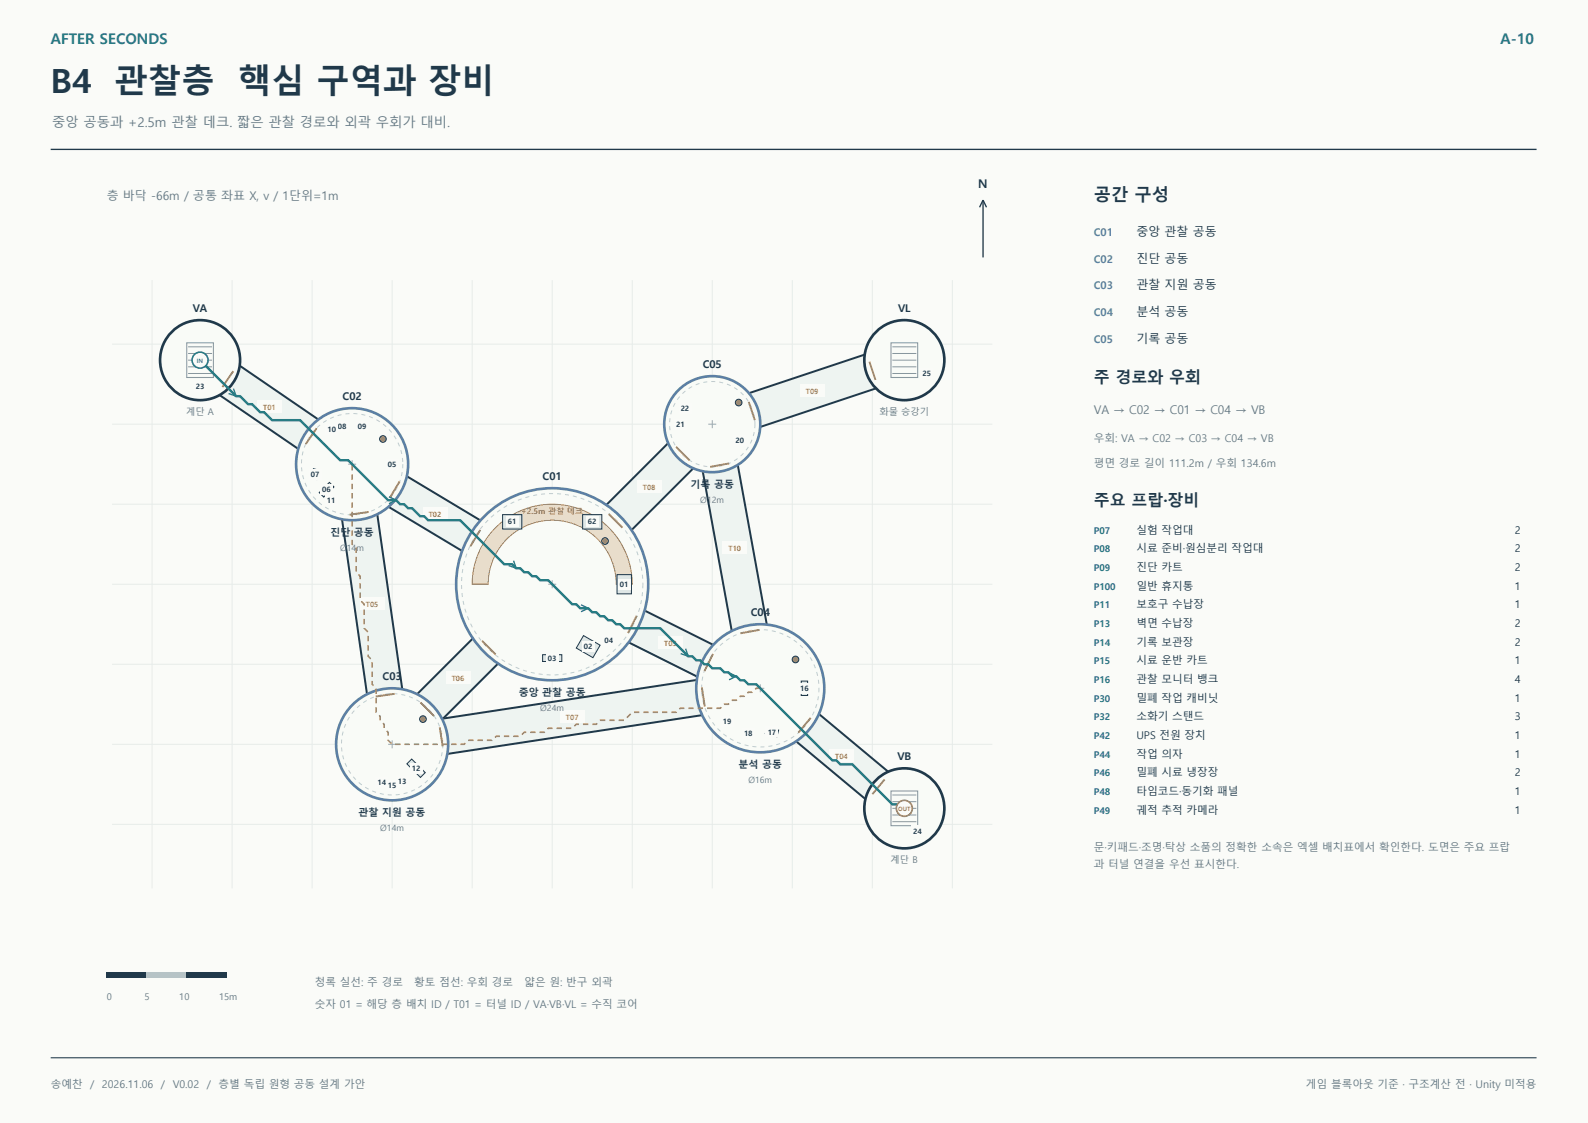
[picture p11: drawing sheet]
<svg xmlns="http://www.w3.org/2000/svg" width="420mm" height="297mm" viewBox="0 0 420 297" stroke-linecap="round" stroke-linejoin="round" font-family="sans-serif">
<defs><g id="words">
<g font-size="8.8" fill="#20394a">
<text x="13.4" y="24.7">B4</text>
<text x="30.3" y="24.7">관찰층</text>
<text x="63" y="24.7">핵심 구역과 장비</text>
</g>
<text font-size="4.6" fill="#20394a" x="289.3" y="53.3">공간 구성</text>
<g font-size="4.2" fill="#20394a">
<text x="289.3" y="101.2">주 경로와 우회</text>
<text x="289.3" y="133.7">주요 프랍·장비</text>
</g>
<g font-size="3.9" fill="#267b83">
<text x="13.4" y="11.6">AFTER SECONDS</text>
<text x="396.9" y="11.6">A-10</text>
</g>
<text font-size="3.5" fill="#667983" x="13.8" y="33.5">중앙 공동과 +2.5m 관찰 데크. 짧은 관찰 경로와 외곽 우회가 대비.</text>
<g font-size="3.2" fill="#667983">
<text x="28.2" y="52.9">층 바닥 -66m / 공통 좌표 X, v / 1단위=1m</text>
<text x="289.3" y="109.4">VA → C02 → C01 → C04 → VB</text>
</g>
<g font-size="3.2" fill="#20394a">
<text x="258.7" y="49.7">N</text>
<text x="300.6" y="62.4">중앙 관찰 공동</text>
<text x="300.6" y="69.5">진단 공동</text>
<text x="300.6" y="76.6">관찰 지원 공동</text>
<text x="300.6" y="83.6">분석 공동</text>
<text x="300.6" y="90.7">기록 공동</text>
</g>
<g font-size="2.8" fill="#5c7fa5">
<text x="289.3" y="62.4">C01</text>
<text x="289.3" y="69.5">C02</text>
<text x="289.3" y="76.6">C03</text>
<text x="289.3" y="83.6">C04</text>
<text x="289.3" y="90.7">C05</text>
</g>
<g font-size="2.8" fill="#20394a">
<text x="51" y="82.5">VA</text>
<text x="237.5" y="82.5">VL</text>
<text x="185.8" y="97.4">C05</text>
<text x="90.6" y="105.8">C02</text>
<text x="143.5" y="127">C01</text>
<text x="300.6" y="141.1">실험 작업대</text>
<text x="400.6" y="141.1">2</text>
<text x="300.6" y="146">시료 준비·원심분리 작업대</text>
<text x="400.6" y="146">2</text>
<text x="300.6" y="151">진단 카트</text>
<text x="300.6" y="155.9">일반 휴지통</text>
<text x="400.6" y="151">2</text>
<text x="400.6" y="155.9">1</text>
<text x="300.6" y="160.9">보호구 수납장</text>
<text x="400.6" y="160.9">1</text>
<text x="198.5" y="163">C04</text>
<text x="300.6" y="165.8">벽면 수납장</text>
<text x="400.6" y="165.8">2</text>
<text x="300.6" y="170.7">기록 보관장</text>
<text x="400.6" y="170.7">2</text>
<text x="101.2" y="179.9">C03</text>
<text x="300.6" y="175.7">시료 운반 카트</text>
<text x="400.6" y="175.7">1</text>
<text x="300.6" y="180.6">관찰 모니터 뱅크</text>
<text x="300.6" y="185.6">밀폐 작업 캐비닛</text>
<text x="400.6" y="180.6">4</text>
<text x="400.6" y="185.6">1</text>
<text x="300.6" y="190.5">소화기 스탠드</text>
<text x="400.6" y="190.5">3</text>
<text x="300.6" y="195.4">UPS 전원 장치</text>
<text x="400.6" y="195.4">1</text>
<text x="237.3" y="201.1">VB</text>
<text x="300.6" y="200.4">작업 의자</text>
<text x="400.6" y="200.4">1</text>
<text x="300.6" y="205.3">밀폐 시료 냉장장</text>
<text x="400.6" y="205.3">2</text>
<text x="300.6" y="210.3">타임코드·동기화 패널</text>
<text x="300.6" y="215.2">궤적 추적 카메라</text>
<text x="400.6" y="210.3">1</text>
<text x="400.6" y="215.2">1</text>
</g>
<g font-size="2.8" fill="#667983">
<text x="289.3" y="116.8">우회: VA → C02 → C03 → C04 → VB</text>
<text x="289.3" y="123.5">평면 경로 길이 111.2m / 우회 134.6m</text>
<text x="289.3" y="225.1">문·키패드·조명·탁상 소품의 정확한 소속은 엑셀 배치표에서 확인한다. 도면은 주요 프랍</text>
<text x="289.3" y="229.7">과 터널 연결을 우선 표시한다.</text>
<text x="83.3" y="260.7">청록 실선: 주 경로</text>
<text x="109.6" y="260.7">황토 점선: 우회 경로</text>
<text x="138.7" y="260.7">얇은 원: 반구 외곽</text>
<text x="83.3" y="266.7">숫자 01 = 해당 층 배치 ID / T01 = 터널 ID / VA·VB·VL = 수직 코어</text>
<text x="13.4" y="287.9">송예찬</text>
<text x="23.9" y="287.9">/ 2026.11.06</text>
<text x="42.6" y="287.9">/ V0.02</text>
<text x="54.7" y="287.9">/ 층별 독립 원형 공동 설계 가안</text>
<text x="345.4" y="287.9">게임 블록아웃 기준 · 구조계산 전 · Unity 미적용</text>
</g>
<g font-size="2.6" fill="#20394a">
<text x="182.6" y="129.1">기록 공동</text>
<text x="87.4" y="141.8">진단 공동</text>
<text x="137.2" y="184.1">중앙 관찰 공동</text>
<text x="195.3" y="203.2">분석 공동</text>
<text x="94.8" y="215.9">관찰 지원 공동</text>
</g>
<g font-size="2.5" fill="#667983">
<text x="49.2" y="109.7">계단 A</text>
<text x="232.6" y="109.7">화물 승강기</text>
<text x="235.6" y="228.2">계단 B</text>
<text x="28.2" y="264.6">0</text>
<text x="38.2" y="264.6">5</text>
<text x="47.4" y="264.6">10</text>
<text x="57.9" y="264.6">15m</text>
</g>
<g font-size="2.5" fill="#267b83">
<text x="289.3" y="141.1">P07</text>
<text x="289.3" y="146">P08</text>
<text x="289.3" y="151">P09</text>
<text x="289.3" y="155.9">P100</text>
<text x="289.3" y="160.9">P11</text>
<text x="289.3" y="165.8">P13</text>
<text x="289.3" y="170.7">P14</text>
<text x="289.3" y="175.7">P15</text>
<text x="289.3" y="180.6">P16</text>
<text x="289.3" y="185.6">P30</text>
<text x="289.3" y="190.5">P32</text>
<text x="289.3" y="195.4">P42</text>
<text x="289.3" y="200.4">P44</text>
<text x="289.3" y="205.3">P46</text>
<text x="289.3" y="210.3">P48</text>
<text x="289.3" y="215.2">P49</text>
</g>
<g font-size="2.3" fill="#667983">
<text x="185.2" y="133">Ø12m</text>
<text x="90" y="145.7">Ø14m</text>
<text x="142.9" y="188">Ø24m</text>
<text x="197.9" y="207.1">Ø16m</text>
<text x="100.6" y="219.8">Ø14m</text>
</g>
<text font-size="2.1" fill="#ac8051" x="137.8" y="135.9">+2.5m 관찰 데크</text>
<g font-size="1.9" fill="#20394a">
<text x="244" y="99.4">25</text>
<text x="51.8" y="102.8">23</text>
<text x="89.4" y="113.6">08</text>
<text x="94.7" y="113.5">09</text>
<text x="178.8" y="112.9">21</text>
<text x="180" y="108.7">22</text>
<text x="86.6" y="114.2">10</text>
<text x="194.6" y="117.1">20</text>
<text x="102.6" y="123.5">05</text>
<text x="82.2" y="126.1">07</text>
<text x="85.3" y="130.2">06</text>
<text x="86.5" y="133.1">11</text>
<text x="134.3" y="138.7">61</text>
<text x="155.5" y="138.7">62</text>
<text x="164" y="155.2">01</text>
<text x="154.5" y="171.7">02</text>
<text x="159.9" y="170.2">04</text>
<text x="144.9" y="174.8">03</text>
<text x="211.6" y="182.7">16</text>
<text x="191.2" y="191.5">19</text>
<text x="196.8" y="194.6">18</text>
<text x="203" y="194.3">17</text>
<text x="108.9" y="203.9">12</text>
<text x="99.9" y="207.7">14</text>
<text x="102.6" y="208.4">15</text>
<text x="105.2" y="207.5">13</text>
<text x="241.5" y="220.5">24</text>
</g>
<g font-size="1.9" fill="#ac8051">
<text x="213.1" y="104.1">T09</text>
<text x="69.6" y="108.5">T01</text>
<text x="170" y="129.6">T08</text>
<text x="113.4" y="136.6">T02</text>
<text x="192.7" y="145.7">T10</text>
<text x="96.8" y="160.5">T05</text>
<text x="175.7" y="170.9">T03</text>
<text x="119.5" y="180.1">T06</text>
<text x="149.7" y="190.3">T07</text>
<text x="220.9" y="200.6">T04</text>
</g>
<text font-size="1.6" fill="#267b83" x="52.1" y="96">IN</text>
<text font-size="1.6" fill="#a85d61" x="237.6" y="214.5">OUT</text>
</g></defs>
<path d="M0 0h420v297h-420z" fill-rule="evenodd" fill="#fafbf8"/>
<path d="M13.4 39.5h393" fill="none" stroke="#20394a" stroke-width=".35"/>
<path d="M13.4 279.8h393" fill="none" stroke="#20394a" stroke-width=".28"/>
<g fill="none" stroke="#e7ece9" stroke-width=".26">
<path d="M40.2 74.1v160.9M61.4 74.1v160.9M82.5 74.1v160.9M103.7 74.1v160.9M124.9 74.1v160.9M146 74.1v160.9M167.2 74.1v160.9M188.4 74.1v160.9M209.5 74.1v160.9M230.7 74.1v160.9M251.9 74.1v160.9M29.6 91h232.9"/>
<path d="M29.6 112.2h232.9M29.6 133.3h232.9M29.6 154.5h232.9M29.6 175.7h232.9M29.6 196.8h232.9M29.6 218h232.9"/>
</g>
<path d="M230.7 98.1l-31.9 10.6M60.3 100.3l22 15.1M180.6 120l-17.8 17.8M95 135.8l6.9 48.1M104.4 129.5l21.3 12.8M190.4 123l8 44M129.3 171.3l-16.3 16.3M167.3 165.1l20.2 10.1M186 184.3l-69.3 10.6M212.8 191.8l19.6 16.3" fill="none" stroke="#20394a" stroke-width="9.9" stroke-linecap="butt"/>
<path d="M230.7 98.1l-31.9 10.6M60.3 100.3l22 15.1M180.6 120l-17.8 17.8M95 135.8l6.9 48.1M104.4 129.5l21.3 12.8M190.4 123l8 44M129.3 171.3l-16.3 16.3M167.3 165.1l20.2 10.1M186 184.3l-69.3 10.6M212.8 191.8l19.6 16.3" fill="none" stroke="#eef4f1" stroke-width="8.9" stroke-linecap="butt"/>
<circle cx="146" cy="154.5" r="25.4" fill="#f9fbf7" stroke="#5c7fa5" stroke-width=".71" stroke-linecap="butt"/>
<path d="M170 154.5a24 24 0 0 1-35.5 21.1 24 24 0 0 1-1.4-41.3 24 24 0 0 1 36.9 18.5v1.7" fill="none" stroke="#bdd1cb" stroke-width=".26" stroke-dasharray="1.1 1.1" stroke-linecap="butt"/>
<path d="M145 154.5h2.1M146 153.5v2.1" fill="none" stroke="#9bafaa" stroke-width=".26"/>
<circle cx="93.1" cy="122.8" r="14.8" fill="#f9fbf7" stroke="#5c7fa5" stroke-width=".71" stroke-linecap="butt"/>
<path d="M106.5 122.8a13.4 13.4 0 0 1-19.8 11.7 13.4 13.4 0 0 1-.8-23 13.4 13.4 0 0 1 20.6 10.3v1" fill="none" stroke="#bdd1cb" stroke-width=".26" stroke-dasharray="1.1 1.1" stroke-linecap="butt"/>
<path d="M92.1 122.8h2.1M93.1 121.7v2.1" fill="none" stroke="#9bafaa" stroke-width=".26"/>
<circle cx="103.7" cy="196.8" r="14.8" fill="#f9fbf7" stroke="#5c7fa5" stroke-width=".71" stroke-linecap="butt"/>
<path d="M117.1 196.8a13.4 13.4 0 0 1-19.8 11.8 13.4 13.4 0 0 1-.8-23 13.4 13.4 0 0 1 20.6 10.3v.9" fill="none" stroke="#bdd1cb" stroke-width=".26" stroke-dasharray="1.1 1.1" stroke-linecap="butt"/>
<path d="M102.7 196.8h2.1M103.7 195.8v2.1" fill="none" stroke="#9bafaa" stroke-width=".26"/>
<circle cx="201.1" cy="182" r="16.9" fill="#f9fbf7" stroke="#5c7fa5" stroke-width=".71" stroke-linecap="butt"/>
<path d="M216.6 182a15.5 15.5 0 0 1-23 13.7 15.5 15.5 0 0 1-.9-26.7 15.5 15.5 0 0 1 23.9 12v1" fill="none" stroke="#bdd1cb" stroke-width=".26" stroke-dasharray="1.1 1.1" stroke-linecap="butt"/>
<path d="M200 182h2.1M201.1 181v2.1" fill="none" stroke="#9bafaa" stroke-width=".26"/>
<circle cx="188.4" cy="112.2" r="12.7" fill="#f9fbf7" stroke="#5c7fa5" stroke-width=".71" stroke-linecap="butt"/>
<path d="M199.7 112.2a11.3 11.3 0 0 1-16.7 9.9 11.3 11.3 0 0 1-.7-19.4 11.3 11.3 0 0 1 17.3 8.7l.1 .8" fill="none" stroke="#bdd1cb" stroke-width=".26" stroke-dasharray="1.1 1.1" stroke-linecap="butt"/>
<path d="M187.3 112.2h2.1M188.4 111.1v2.1" fill="none" stroke="#9bafaa" stroke-width=".26"/>
<circle cx="52.9" cy="95.2" r="10.6" fill="#f9fbf7" stroke="#20394a" stroke-width=".71" stroke-linecap="butt"/>
<path d="M49.4 90.7h7v9.1h-7z" fill="none" stroke="#899ba3" stroke-width=".28"/>
<path d="M49.7 91.7h6.4M49.7 93.5h6.4M49.7 95.2h6.4M49.7 97h6.4M49.7 98.8h6.4" fill="none" stroke="#899ba3" stroke-width=".26"/>
<circle cx="239.2" cy="213.8" r="10.6" fill="#f9fbf7" stroke="#20394a" stroke-width=".71" stroke-linecap="butt"/>
<path d="M235.7 209.2h7v9.2h-7z" fill="none" stroke="#899ba3" stroke-width=".28"/>
<path d="M236 210.3h6.4M236 212h6.4M236 213.8h6.4M236 215.5h6.4M236 217.3h6.4" fill="none" stroke="#899ba3" stroke-width=".26"/>
<circle cx="239.2" cy="95.2" r="10.6" fill="#f9fbf7" stroke="#20394a" stroke-width=".71" stroke-linecap="butt"/>
<path d="M235.7 90.7h7v9.1h-7z" fill="none" stroke="#899ba3" stroke-width=".28"/>
<path d="M236 91.7h6.4M236 93.5h6.4M236 95.2h6.4M236 97h6.4M236 98.8h6.4" fill="none" stroke="#899ba3" stroke-width=".26"/>
<path d="M131.3 139.3a21.2 21.2 0 0 1 23-4.3 21.2 21.2 0 0 1 12.9 19.5h-4.2a16.9 16.9 0 0 0-17-16.9 16.9 16.9 0 0 0-16.9 16.9h-4.2a21.2 21.2 0 0 1 6.4-15.2z" fill-rule="evenodd" fill="#e8ddcb" stroke="#ac8051" stroke-width=".26"/>
<path d="M61.7 98.2l-2.9 4.2M83.7 113.3l-2.8 4.2" fill="none" stroke="#ac8051" stroke-width=".49"/>
<path d="M68.1 106h6.4v3.2h-6.4z" fill-rule="evenodd" fill="#fafbf8"/>
<path d="M105.7 127.3l-2.6 4.4M127 140.1l-2.6 4.4" fill="none" stroke="#ac8051" stroke-width=".49"/>
<path d="M111.9 134.2h6.3v3.1h-6.3z" fill-rule="evenodd" fill="#fafbf8"/>
<path d="M168.4 162.8l-2.3 4.6M188.6 172.9l-2.3 4.6" fill="none" stroke="#ac8051" stroke-width=".49"/>
<path d="M174.2 168.4h6.3v3.2h-6.3z" fill-rule="evenodd" fill="#fafbf8"/>
<path d="M214.4 189.8l-3.2 3.9M234 206.1l-3.3 3.9" fill="none" stroke="#ac8051" stroke-width=".49"/>
<path d="M219.4 198.2h6.3v3.2h-6.3z" fill-rule="evenodd" fill="#fafbf8"/>
<path d="M97.5 135.4l-5 .7M104.4 183.5l-5.1 .7" fill="none" stroke="#ac8051" stroke-width=".49"/>
<path d="M95.2 158h6.4v3.2h-6.4z" fill-rule="evenodd" fill="#fafbf8"/>
<path d="M127.5 169.5l3.6 3.6M111.2 185.8l3.6 3.6" fill="none" stroke="#ac8051" stroke-width=".49"/>
<path d="M118 177.7h6.3v3.1h-6.3z" fill-rule="evenodd" fill="#fafbf8"/>
<path d="M116.3 192.4l.8 5M185.6 181.8l.8 5" fill="none" stroke="#ac8051" stroke-width=".49"/>
<path d="M148.2 187.8h6.3v3.2h-6.3z" fill-rule="evenodd" fill="#fafbf8"/>
<path d="M178.8 118.2l3.6 3.6M161 136l3.6 3.5" fill="none" stroke="#ac8051" stroke-width=".49"/>
<path d="M168.5 127.1h6.4v3.2h-6.4z" fill-rule="evenodd" fill="#fafbf8"/>
<path d="M229.9 95.7l1.7 4.8M198 106.3l1.6 4.8" fill="none" stroke="#ac8051" stroke-width=".49"/>
<path d="M211.6 101.6h6.4v3.2h-6.4z" fill-rule="evenodd" fill="#fafbf8"/>
<path d="M192.9 122.6l-5 .9M200.9 166.6l-5 .9" fill="none" stroke="#ac8051" stroke-width=".49"/>
<path d="M191.2 143.3h6.3v3.1h-6.3z" fill-rule="evenodd" fill="#fafbf8"/>
<path d="M52.9 95.2l9.5 9.6h1.1l2.1 2.1h1.1l2.1 2.1h1l2.2 2.1h7.4l10.6 10.6h2.1l1 1.1v21.1l1.1 1.1v6.3l1 1.1v6.3l1.1 1.1v6.4l1.1 1v6.4l1 1v6.4l1.1 1v6.4l1 1v1.1l1.1 1.1v1l1.1 1.1v2.1l1 1h19.1l1-1h6.4l1-1.1h6.4l1-1h5.3l1.1-1.1h6.3l1.1-1h5.3l1-1.1h6.4l2.1-2.1h11.7l1-1.1h10.6l1.1-1h1l1.1-1.1h1l1.1-1.1h1l1.1-1h1.1l1-1.1h1.1l19 19.1h1.1l1 1h3.2l10.6 10.6h2.1l1.1 1.1" fill="none" stroke="#ac8051" stroke-width=".41" stroke-dasharray="1.4 1.1" stroke-linecap="butt"/>
<path d="M52.9 95.2l9.5 9.6h1.1l2.1 2.1h1.1l2.1 2.1h1l2.2 2.1h7.4l10.6 10.6h2.1l10.6 10.6h2.1l1 1h1.1l1 1.1h1.1l2.1 2.1h1.1l1 1.1h8.5l11.6 11.6h2.2l1 1.1h1.1l1 1h1.1l1.1 1.1h1l1.1 1.1h2.1l6.3 6.3h1.1l1.1 1.1h2.1l1 1h1.1l1 1.1h1.1l1.1 1h1l1.1 1.1h1l1.1 1.1h9.5l7.4 7.4h1.1l1 1h1.1l1.1 1.1h1l1.1 1h2.1l1.1 1.1h1l1.1 1.1h1l1.1 1h1l1.1 1.1h2.1l20.1 20.1h1.1l1 1h3.2l10.6 10.6h2.1l1.1 1.1" fill="none" stroke="#267b83" stroke-width=".63" stroke-linecap="butt"/>
<g fill="none" stroke="#267b83" stroke-width=".35">
<path d="M52.9 95.2l9.5 9.6M60.4 104.1l2 .7M61.7 102.8l.7 2M102.7 132.3h2.1M102.9 131.4l1.9 .9M104.8 132.3l-1.9 .9M134.5 149.6l2 .7M135.5 149.2l1 1.1M135.8 148.3l.7 2M153.7 159.9l1.9 1M153.5 160.9h2.1M155.6 160.9l-1.9 .9"/>
<path d="M174.6 166.2l7.4 7.4M180 172.9l2 .7M181.3 171.6l.7 2M192.8 177.9l1.9 1M193.7 178.9h1M194.7 178.9l-1.9 .9M237.2 213.1l2 .7M238.1 212.7l1.1 1.1M238.5 211.8l.7 2"/>
</g>
<path d="M163.2 152h3.8v5.1h-3.8z" fill-rule="evenodd" fill="#dde7e6" stroke="#20394a" stroke-width=".26"/>
<path d="M163.4 153.1h3.4v2.8h-3.4z" fill-rule="evenodd" fill="#fafbf8"/>
<path d="M154.3 168.1l4.4 2.5-1.9 3.3-4.4-2.5z" fill-rule="evenodd" fill="#dde7e6" stroke="#20394a" stroke-width=".26"/>
<path d="M153.9 169.6h3.3v2.8h-3.3z" fill-rule="evenodd" fill="#fafbf8"/>
<path d="M143.5 173.1h5.1v1.8h-5.1z" fill-rule="evenodd" fill="#dde7e6" stroke="#20394a" stroke-width=".26"/>
<path d="M144.4 172.6h3.3v2.9h-3.3z" fill-rule="evenodd" fill="#fafbf8"/>
<path d="M159.9 169.3l1-.9 1.2 1.2-1 .9z" fill-rule="evenodd" fill="#dde7e6" stroke="#20394a" stroke-width=".26"/>
<path d="M159.3 168h3.3v2.9h-3.3z" fill-rule="evenodd" fill="#fafbf8"/>
<path d="M103 121.9h1.4v1.7h-1.4z" fill-rule="evenodd" fill="#dde7e6" stroke="#20394a" stroke-width=".26"/>
<path d="M102 121.4h3.3v2.8h-3.3z" fill-rule="evenodd" fill="#fafbf8"/>
<path d="M87.1 127.6l1.2 1.2-2.7 2.7-1.2-1.2z" fill-rule="evenodd" fill="#dde7e6" stroke="#20394a" stroke-width=".26"/>
<path d="M84.7 128.1h3.3v2.8h-3.3z" fill-rule="evenodd" fill="#fafbf8"/>
<path d="M82.9 124l1.5 .4-.6 2.4-1.6-.4z" fill-rule="evenodd" fill="#dde7e6" stroke="#20394a" stroke-width=".26"/>
<path d="M81.7 124h3.3v2.8h-3.3z" fill-rule="evenodd" fill="#fafbf8"/>
<path d="M89.4 112l2.5 .6-.3 1.2-2.5-.7z" fill-rule="evenodd" fill="#dde7e6" stroke="#20394a" stroke-width=".26"/>
<path d="M88.8 111.5h3.3v2.8h-3.3z" fill-rule="evenodd" fill="#fafbf8"/>
<path d="M94.5 112.7l2.4-.6 .2 .8-2.4 .7z" fill-rule="evenodd" fill="#dde7e6" stroke="#20394a" stroke-width=".26"/>
<path d="M94.1 111.4h3.4v2.8h-3.4z" fill-rule="evenodd" fill="#fafbf8"/>
<path d="M87.5 112.6l1.1 .6-.6 1.1-1.1-.6z" fill-rule="evenodd" fill="#dde7e6" stroke="#20394a" stroke-width=".26"/>
<path d="M86.1 112.1h3.3v2.8h-3.3z" fill-rule="evenodd" fill="#fafbf8"/>
<path d="M87.1 132.3l.6-.4 .4 .6-.7 .4z" fill-rule="evenodd" fill="#dde7e6" stroke="#20394a" stroke-width=".26"/>
<path d="M85.9 131h3.3v2.8h-3.3z" fill-rule="evenodd" fill="#fafbf8"/>
<path d="M108.9 200.7l3.6 3.6-1.3 1.3-3.6-3.6z" fill-rule="evenodd" fill="#dde7e6" stroke="#20394a" stroke-width=".26"/>
<path d="M108.4 201.8h3.3v2.8h-3.3z" fill-rule="evenodd" fill="#fafbf8"/>
<path d="M105.3 205.9l2.4 .7-.2 1-2.5-.7z" fill-rule="evenodd" fill="#dde7e6" stroke="#20394a" stroke-width=".26"/>
<path d="M104.7 205.4h3.3v2.8h-3.3z" fill-rule="evenodd" fill="#fafbf8"/>
<path d="M99.9 206.6l1.9-.5 .3 1.3-1.9 .4z" fill-rule="evenodd" fill="#dde7e6" stroke="#20394a" stroke-width=".26"/>
<path d="M99.3 205.6h3.4v2.8h-3.4z" fill-rule="evenodd" fill="#fafbf8"/>
<path d="M103.1 207.1h1.2v1.2h-1.2z" fill-rule="evenodd" fill="#dde7e6" stroke="#20394a" stroke-width=".26"/>
<path d="M102.1 206.3h3.3v2.8h-3.3z" fill-rule="evenodd" fill="#fafbf8"/>
<path d="M211.9 180.1h1.7v3.8h-1.7z" fill-rule="evenodd" fill="#dde7e6" stroke="#20394a" stroke-width=".26"/>
<path d="M211.1 180.6h3.3v2.8h-3.3z" fill-rule="evenodd" fill="#fafbf8"/>
<path d="M202.9 192.3l3 .8-.4 1.7-3.1-.8z" fill-rule="evenodd" fill="#dde7e6" stroke="#20394a" stroke-width=".26"/>
<path d="M202.5 192.1h3.3v2.9h-3.3z" fill-rule="evenodd" fill="#fafbf8"/>
<path d="M196.5 193.4l2.4-.6 .4 1.5-2.4 .7z" fill-rule="evenodd" fill="#dde7e6" stroke="#20394a" stroke-width=".26"/>
<path d="M196.3 192.5h3.3v2.8h-3.3z" fill-rule="evenodd" fill="#fafbf8"/>
<path d="M191.1 191.3l1.8-1.8 .7 .8-1.8 1.8z" fill-rule="evenodd" fill="#dde7e6" stroke="#20394a" stroke-width=".26"/>
<path d="M190.7 189.4h3.3v2.8h-3.3z" fill-rule="evenodd" fill="#fafbf8"/>
<path d="M194.8 115.8l.9-.5 .9 1.7-.9 .5z" fill-rule="evenodd" fill="#dde7e6" stroke="#20394a" stroke-width=".26"/>
<path d="M194 115h3.3v2.8h-3.3z" fill-rule="evenodd" fill="#fafbf8"/>
<path d="M179.4 111.2h1.1v1.9h-1.1z" fill-rule="evenodd" fill="#dde7e6" stroke="#20394a" stroke-width=".26"/>
<path d="M178.3 110.8h3.3v2.8h-3.3z" fill-rule="evenodd" fill="#fafbf8"/>
<path d="M180 107.7l1.5-.8 .8 1.4-1.4 .9z" fill-rule="evenodd" fill="#dde7e6" stroke="#20394a" stroke-width=".26"/>
<path d="M179.5 106.6h3.3v2.8h-3.3z" fill-rule="evenodd" fill="#fafbf8"/>
<path d="M52.5 101.8h.8v.7h-.8z" fill-rule="evenodd" fill="#dde7e6" stroke="#20394a" stroke-width=".26"/>
<path d="M51.3 100.7h3.3v2.8h-3.3z" fill-rule="evenodd" fill="#fafbf8"/>
<path d="M242.5 219.2l.6 .4-.3 .7-.7-.4z" fill-rule="evenodd" fill="#dde7e6" stroke="#20394a" stroke-width=".26"/>
<path d="M241 218.3h3.3v2.9h-3.3z" fill-rule="evenodd" fill="#fafbf8"/>
<path d="M244.6 98.6l.7-.4 .4 .6-.7 .4z" fill-rule="evenodd" fill="#dde7e6" stroke="#20394a" stroke-width=".26"/>
<path d="M243.5 97.3h3.3v2.8h-3.3z" fill-rule="evenodd" fill="#fafbf8"/>
<g fill="#ac8051" stroke="#20394a" stroke-width=".26">
<circle cx="160" cy="143.1" r=".88"/>
<circle cx="101.3" cy="116.1" r=".88"/>
<circle cx="111.9" cy="190.2" r=".88"/>
<circle cx="210.4" cy="174.4" r=".88"/>
<circle cx="195.4" cy="106.5" r=".88"/>
</g>
<path d="M132.9 136.1h5.1v3.8h-5.1z" fill-rule="evenodd" fill="#dde7e6" stroke="#20394a" stroke-width=".26"/>
<path d="M133.8 136.6h3.3v2.8h-3.3z" fill-rule="evenodd" fill="#fafbf8"/>
<path d="M154.1 136.1h5.1v3.8h-5.1z" fill-rule="evenodd" fill="#dde7e6" stroke="#20394a" stroke-width=".26"/>
<path d="M155 136.6h3.3v2.8h-3.3z" fill-rule="evenodd" fill="#fafbf8"/>
<circle cx="52.9" cy="95.3" r="2.12" fill="#fafbf8" stroke="#267b83" stroke-width=".42"/>
<circle cx="239.2" cy="213.8" r="2.12" fill="#fafbf8" stroke="#a85d61" stroke-width=".42"/>
<path d="M260 52.9v15.2M260 52.9l.9 1.9M260 52.9l-.9 1.9" fill="none" stroke="#20394a" stroke-width=".35"/>
<path d="M28.2 257.2h10.6v1.4h-10.6z" fill-rule="evenodd" fill="#20394a"/>
<path d="M38.8 257.2h10.6v1.4h-10.6z" fill-rule="evenodd" fill="#b8c6c8"/>
<path d="M49.4 257.2h10.6v1.4h-10.6z" fill-rule="evenodd" fill="#20394a"/>
<use href="#words"/>
</svg>
